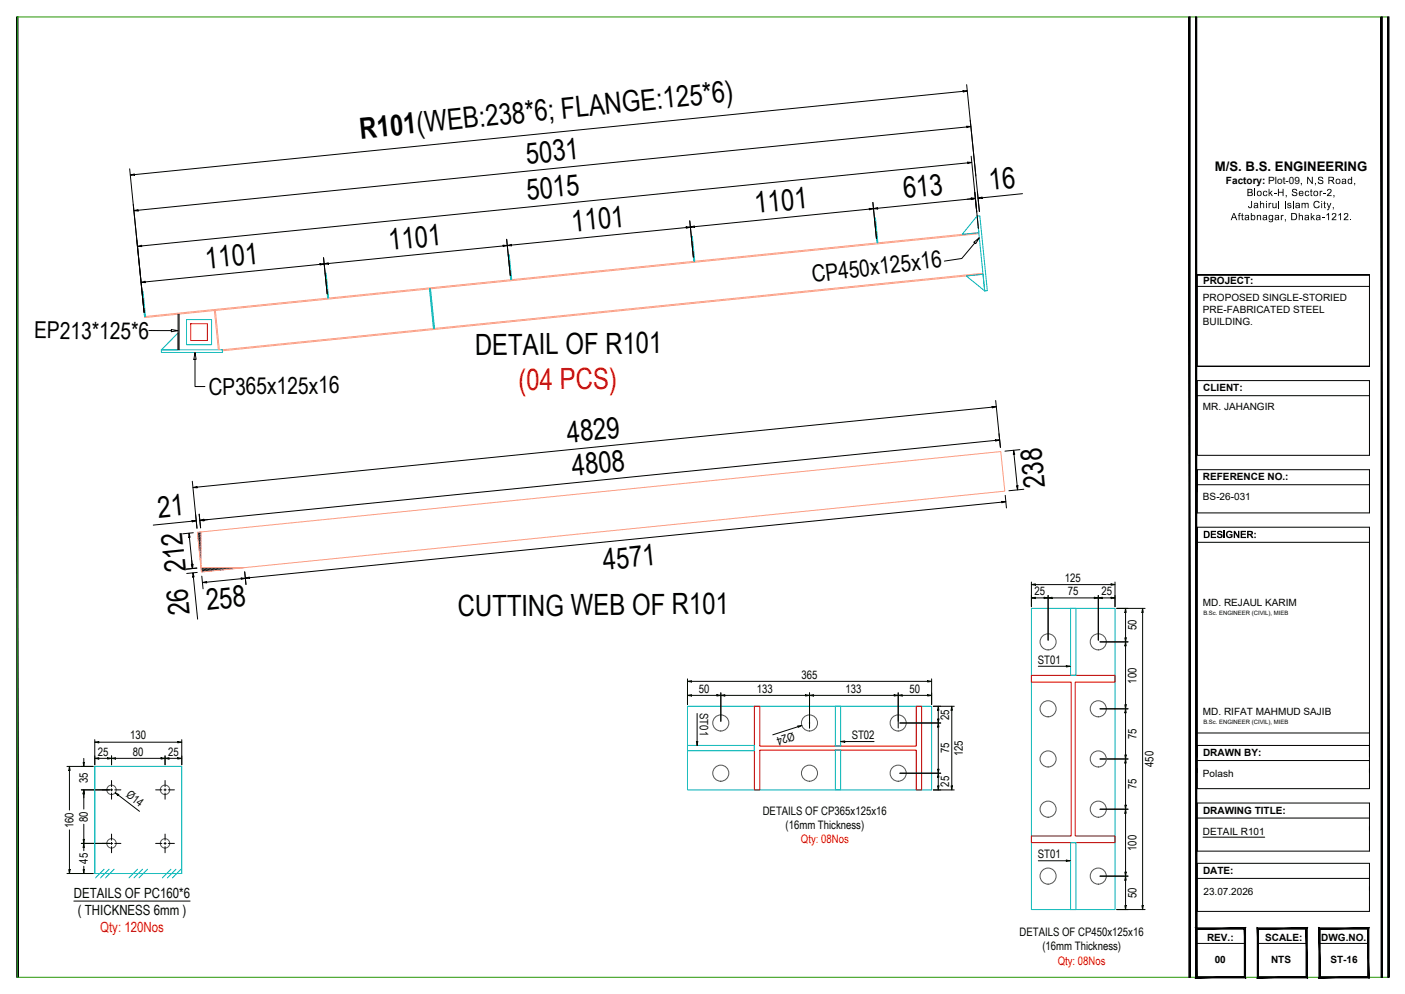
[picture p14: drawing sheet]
<svg xmlns="http://www.w3.org/2000/svg" width="420mm" height="297mm" viewBox="0 0 420 297" stroke-linecap="round" stroke-linejoin="round" font-family="sans-serif">
<defs><g id="words">
<g font-size="8.7">
<text x="107.8" y="41.5" transform="rotate(-6 107.8 41.5)">R101(WEB:238*6; FLANGE:125*6)</text>
<text x="157.6" y="49" transform="rotate(-6 157.6 49)">5031</text>
<text x="157.7" y="59.8" transform="rotate(-6 157.7 59.8)">5015</text>
<text x="270.3" y="59.3" transform="rotate(-6 270.3 59.3)">613</text>
<text x="296" y="56.7" transform="rotate(-6 296 56.7)">16</text>
<text x="226" y="63.8" transform="rotate(-6 226 63.8)">1101</text>
<text x="171.2" y="69.3" transform="rotate(-6 171.2 69.3)">1101</text>
<text x="116.5" y="74.8" transform="rotate(-6 116.5 74.8)">1101</text>
<text x="61.7" y="80.3" transform="rotate(-6 61.7 80.3)">1101</text>
<text x="142" y="106.1" transform="rotate(-1 142 106.1)">DETAIL OF R101</text>
<text x="169.8" y="132.3" transform="rotate(-6 169.8 132.3)">4829</text>
<text x="171.3" y="142.2" transform="rotate(-6 171.3 142.2)">4808</text>
<text x="312.5" y="145.5" transform="rotate(-96 312.5 145.5)">238</text>
<text x="47.4" y="154.7" transform="rotate(-6 47.4 154.7)">21</text>
<text x="55.6" y="170.7" transform="rotate(-96 55.6 170.7)">212</text>
<text x="180.6" y="170.3" transform="rotate(-6 180.6 170.3)">4571</text>
<text x="56.8" y="183.5" transform="rotate(-96 56.8 183.5)">26</text>
<text x="61.9" y="182.3" transform="rotate(-6 61.9 182.3)">258</text>
<text x="136.9" y="184.2" transform="rotate(-1 136.9 184.2)">CUTTING WEB OF R101</text>
<text x="358.6" y="188.2" transform="rotate(-6 358.6 188.2)">R102</text>
</g>
<text font-size="8.7" fill="#f00" x="155.1" y="116.5" transform="rotate(-1 155.1 116.5)">(04 PCS)</text>
<g font-size="7">
<text x="243" y="84.4" transform="rotate(-7 243 84.4)">CP450x125x16</text>
<text x="10.2" y="101.1" transform="rotate(1 10.2 101.1)">EP213*125*6</text>
<text x="62.4" y="118" transform="rotate(-1 62.4 118)">CP365x125x16</text>
</g>
<g font-size="4.2" fill="#000a00">
<text x="22.1" y="268.4">DETAILS OF PC160*6</text>
<text x="23.3" y="273.4">( THICKNESS 6mm )</text>
</g>
<text font-size="4.2" fill="#f00" x="30" y="278.5">Qty: 120Nos</text>
<text font-size="3.9" x="363.3" y="51.1">M/S. B.S. ENGINEERING</text>
<g font-size="3.5" fill="#000a00">
<text x="318.5" y="173.8">125</text>
<text x="309.4" y="177.8">25</text>
<text x="319.3" y="177.8">75</text>
<text x="329.4" y="177.8">25</text>
<text x="339.9" y="188.4" transform="rotate(-90 339.9 188.4)">50</text>
<text x="239.7" y="202.8">365</text>
<text x="310.3" y="198.3">ST01</text>
<text x="209" y="207">50</text>
<text x="226.4" y="207">133</text>
<text x="252.9" y="207">133</text>
<text x="272" y="207">50</text>
<text x="339.9" y="204.3" transform="rotate(-90 339.9 204.3)">100</text>
<text x="209.3" y="213.1" transform="rotate(90 209.3 213.1)">ST01</text>
<text x="283.9" y="215.1" transform="rotate(-90 283.9 215.1)">25</text>
<text x="38.9" y="220.9">130</text>
<text x="237.2" y="218.6" transform="rotate(162 237.2 218.6)">Ø24</text>
<text x="254.7" y="220.8">ST02</text>
<text x="339.9" y="220.9" transform="rotate(-90 339.9 220.9)">75</text>
<text x="29.3" y="225.8">25</text>
<text x="39.8" y="225.8">80</text>
<text x="50.3" y="225.8">25</text>
<text x="283.9" y="225.2" transform="rotate(-90 283.9 225.2)">75</text>
<text x="287.9" y="226" transform="rotate(-90 287.9 226)">125</text>
<text x="345" y="229.2" transform="rotate(-90 345 229.2)">450</text>
<text x="26.3" y="234.1" transform="rotate(-90 26.3 234.1)">35</text>
<text x="37.5" y="238" transform="rotate(37 37.5 238)">Ø14</text>
<text x="283.9" y="235.1" transform="rotate(-90 283.9 235.1)">25</text>
<text x="339.9" y="235.9" transform="rotate(-90 339.9 235.9)">75</text>
<text x="26.3" y="245.6" transform="rotate(-90 26.3 245.6)">80</text>
<text x="228.1" y="243.5">DETAILS OF CP365x125x16</text>
<text x="22" y="247.5" transform="rotate(-90 22 247.5)">160</text>
<text x="234.9" y="247.7">(16mm Thickness)</text>
<text x="310.3" y="256.4">ST01</text>
<text x="339.9" y="254.3" transform="rotate(-90 339.9 254.3)">100</text>
<text x="26.3" y="258.1" transform="rotate(-90 26.3 258.1)">45</text>
<text x="339.9" y="268.4" transform="rotate(-90 339.9 268.4)">50</text>
<text x="304.9" y="279.8">DETAILS OF CP450x125x16</text>
<text x="311.7" y="284">(16mm Thickness)</text>
</g>
<g font-size="3.5" fill="#f00">
<text x="239.5" y="251.9">Qty: 08Nos</text>
<text x="316.3" y="288.2">Qty: 08Nos</text>
</g>
<g font-size="3">
<text x="366.6" y="55">Factory: Plot-09</text>
<text x="372.8" y="58.6">Block-H, Sector-2,</text>
<text x="388.7" y="55">, N,S Road,</text>
<text x="368" y="65.8">Aftabnagar, Dhaka-1212.</text>
<text x="373.2" y="62.2">Jahirul Islam City,</text>
<text x="359.7" y="90">PROPOSED SINGLE-STORIED</text>
<text x="359.8" y="84.8">PROJECT:</text>
<text x="359.7" y="93.6">PRE-FABRICATED STEEL</text>
<text x="359.7" y="97.2">BUILDING.</text>
<text x="359.8" y="117">CLIENT:</text>
<text x="359.7" y="122.6">MR. JAHANGIR</text>
<text x="359.7" y="143.6">REFERENCE NO.:</text>
<text x="359.7" y="149.3">BS-26-031</text>
<text x="359.8" y="160.8">DESIGNER:</text>
<text x="359.7" y="181.2">MD. REJAUL KARIM</text>
<text x="359.7" y="213.7">MD. RIFAT MAHMUD SAJIB</text>
<text x="359.8" y="226">DRAWN BY:</text>
<text x="359.7" y="232.3">Polash</text>
<text x="359.8" y="243.2">DRAWING TITLE:</text>
<text x="359.7" y="249.5">DETAIL R101</text>
<text x="359.8" y="261.2">DATE:</text>
<text x="359.9" y="267.6">23.07.2026</text>
<text x="361" y="281.1">REV.:</text>
<text x="378.4" y="281.2">SCALE:</text>
<text x="395.1" y="281.2">DWG.NO.</text>
<text x="363.2" y="287.8">00</text>
<text x="380.1" y="287.9">NTS</text>
<text x="397.9" y="287.9">ST-16</text>
</g>
<g font-size="1.8">
<text x="359.9" y="183.9">B.Sc. ENGINEER (CIVIL), MIEB</text>
<text x="359.9" y="216.5">B.Sc. ENGINEER (CIVIL), MIEB</text>
</g>
</g></defs>
<!-- layer: Rafter -->
<path d="M292.7 69.5l-249.5 25.1v.3l249.5-25.1M64.1 92.8l1.2 11.7M64.4 92.8l1.2 11.7M293.9 81.7l-227.4 22.8M294 82l-227.5 22.8M60.1 159l239.2-24.1 1.2 11.9-227.5 22.8h-12.9zM60.1 159l-1.1 .1 1.2 11.8 12.8-1.3" fill="none" stroke="#ff9f7f" stroke-width=".3"/>
<!-- layer: Connection Plate -->
<g fill="none" stroke="#00b3b3" stroke-width=".3">
<path d="M292.2 64.6l.8-.1 2.3 22.4-.8 .1zM292.2 64.5l.5 5-5 .5zM55.8 95.5h7.5v7.5h-7.5zM289 82.5l5-.5 .5 4.9zM48.3 104.5h18.2v.8h-18.2zM308.4 181.8h25v90h-25zM205.6 211.1h73v25h-73zM28.3 229h26.1v32h-26.1zM31.1 259.8l-2.5 2.5M32.6 259.8l-2.5 2.5M34.1 259.8l-2.5 2.5M41.1 259.8l-2.5 2.5"/>
<path d="M42.6 259.8l-2.5 2.5M44.1 259.8l-2.5 2.5M51.1 259.8l-2.5 2.5M52.6 259.8l-2.5 2.5M54.1 259.8l-2.5 2.5"/>
</g>
<!-- layer: Stiffener -->
<path d="M53.3 99.5v5h-5zM128.4 86.3h.3l1.2 11.9h-.3zM320.1 181.8h1.6v20h-1.6zM249.8 211.1h1.6v11.9h-1.6zM205.6 222.8h20v1.6h-20zM249.8 224.2h1.6v11.9h-1.6zM320.1 251.8h1.6v20h-1.6z" fill="none" stroke="#008ab8" stroke-width=".3"/>
<!-- layer: Purlin Cleat -->
<path d="M152 76.1h.3l.7 7.5h-.3zM206.7 70.6h.3l.8 7.5h-.3zM261.5 65.1h.3l.7 7.5h-.3zM42.5 87.1h.3l.7 7.5h-.3zM97.2 81.6h.3l.8 7.5h-.3z" fill="none" stroke="#0cc" stroke-width=".3"/>
<!-- layer: Strut -->
<path d="M57 96.7h5v5.1h-5z" fill="none" stroke="#f00" stroke-width=".3"/>
<!-- layer: DIM -->
<g fill="none" stroke="#000" stroke-width=".3">
<path d="M288 27.3l-247.8 24.9M289.1 25.3l3.8 37.9M289.1 37.9l-247.8 24.9M38.8 50.4l4.3 43-1.1-10.9M289.2 59.5l1.2-.1-28 2.8M289.4 48.7l-247 24.8M290.4 46.7l2.2 21.6M305.8 57.9l-12.1 1.2M95.7 79l-52.3 5.3M96.8 77l1.1 10.8M150.5 73.5l-52.3 5.2M151.5 71.5l1.1 10.8"/>
<path d="M205.2 68l-52.2 5.2M206.3 66l1 10.8M260 62.5l-52.3 5.2M261 60.5l1.1 10.8M53.3 93.9v10.6M53.6 93.9v10.6M297.8 119.7l1.4 14M296.7 121.7l-237.8 23.9M297.7 131.6l-236.7 23.8 1.3-.1M303.2 135.8l1 9.3M305 134.4l-4.5 .4M57.4 155.8l-11.6 1.1"/>
<path d="M57.5 143.8l1.4 14M57.8 159.2l-3.1 .3M59.1 159.1v.1M59.6 153.7l.4 4M59.6 159l-.5 .6M60 159l-.9 1.1M60.1 159.4l-.9 1.1M60.1 159.9l-.9 1.1M299.6 150.1l-225 22.5M300.6 148l.4 3.8M306.2 146.2l-4.5 .4M56.6 160.6l.8 8-.1-1.2"/>
<path d="M57.8 172.4l1.3 12.6M58.9 169.8l-3.2 .3M59 171.1l-3.2 .3M60.1 160.4l-.8 1M60.1 160.9l-.8 .9M60.1 161.4l-.7 .9M60.1 161.9l-.7 .8M60.1 162.4l-.6 .8M60.1 162.9l-.6 .7M60.1 163.4l-.6 .7M60.1 163.9l-.5 .6M60.1 164.4l-.5 .6"/>
<path d="M60.1 164.9l-.4 .5M60.1 165.4l-.4 .5M60.1 165.9l-.3 .4M60.1 166.4l-.3 .4M60.1 166.9l-.2 .3M60.1 167.4l-.2 .3M60.1 167.9l-.2 .2M60.1 168.4l-.1 .2M60.1 168.9l-.1 .1M60.1 169.4h.1M60.3 169.6l-.2 .3M60.3 172.2l.4 3.8"/>
<path d="M60.7 169.6l-.5 .7M61.2 169.6l-1 1.2M61.6 169.6l-1.1 1.3M62 169.6l-1 1.2M62.4 169.6l-1 1.2M62.8 169.6l-.9 1.2M63.2 169.6l-.9 1.1M63.6 169.6l-.8 1.1M64 169.6l-.8 1M64.4 169.6l-.7 1M64.9 169.6l-.8 .9M65.3 169.6l-.7 .9"/>
<path d="M65.7 169.6l-.7 .8M66.1 169.6l-.7 .8M66.5 169.6l-.6 .8M66.9 169.6l-.5 .7M67.3 169.6l-.5 .7M67.7 169.6l-.5 .6M68.1 169.6l-.4 .6M68.5 169.6l-.4 .5M69 169.6l-.4 .5M69.4 169.6l-.4 .4M69.8 169.6l-.3 .4M70.2 169.6l-.3 .4"/>
<path d="M70.6 169.6l-.2 .3M71 169.6l-.2 .3M71.4 169.6l-.1 .2M71.8 169.6l-.1 .2M72.1 172.9l-10.3 1.1M72.2 169.6v.1M72.6 169.6v.1M73.2 170.9l.4 3.8"/>
</g>
<!-- layer: 0 -->
<g fill="none" stroke="#000" stroke-width=".3">
<path d="M288 27.1l1.3 .1-1.3 .3zM289.1 37.7l1.2 .1-1.2 .3zM39 52.3l1.2-.3v.4zM289.3 48.5h1.3l-1.2 .4zM290.4 59.2l1.3 .1-1.2 .3zM292.5 59.2l1.2-.3 .1 .4zM40 63l1.3-.4v.4zM41.1 73.6l1.2-.3 .1 .4zM95.7 78.8l1.2 .1-1.2 .3zM96.9 78.9l1.3-.4v.5zM150.4 73.3l1.3 .1-1.2 .3zM151.7 73.4l1.2-.4 .1 .5z"/>
<path d="M205.2 67.8l1.3 .1-1.3 .3zM206.5 67.9l1.2-.4v.5zM259.9 62.3l1.3 .1-1.2 .3zM261.2 62.4l1.2-.4 .1 .4zM291.3 72.4l1.5-1.3-1 1.7zM291.5 72.6l-3.9 4.6-5.2 .8M42.2 84.4l1.2-.4 .1 .5zM44.5 98.8h6.7M51.2 98.5l2 .3-2 .3zM58.3 105.4l.4 2h-.7zM58.3 107.4v8.1h3M296.7 121.5h1.2l-1.2 .4z"/>
<path d="M297.7 131.4l1.2 .1-1.2 .3zM303.1 134.6l.3 1.2h-.4zM56.5 159.3l.4 1.3h-.5zM57.4 155.5l1.3 .1-1.2 .4zM57.7 145.7l1.2-.3v.4zM59.8 155.5l1.2-.3v.4zM299.5 149.8l1.3 .1-1.2 .3zM304 145.2l.4-.1-.1 1.3zM57.2 168.7l.5-.1-.1 1.3zM57.7 171.2l.3 1.2-.4 .1zM60.6 174.1l1.2-.3v.4zM72.1 172.7l1.3 .1-1.2 .3z"/>
<path d="M73.4 172.8l1.2-.3v.4z"/>
</g>
<g fill="none" stroke="#545454" stroke-width=".3">
<circle cx="313.4" cy="191.8" r="2.4"/>
<circle cx="328.4" cy="191.8" r="2.4"/>
<circle cx="215.6" cy="216" r="2.4"/>
<circle cx="242.1" cy="216" r="2.4"/>
<circle cx="268.6" cy="216" r="2.4"/>
<circle cx="313.4" cy="211.8" r="2.4"/>
<circle cx="328.4" cy="211.8" r="2.4"/>
<circle cx="33.3" cy="236" r="1.41"/>
<circle cx="49.4" cy="236" r="1.41"/>
<circle cx="215.6" cy="231.1" r="2.4"/>
<circle cx="242.1" cy="231.1" r="2.4"/>
<circle cx="268.6" cy="231.1" r="2.4"/>
<circle cx="313.4" cy="226.8" r="2.4"/>
<circle cx="328.4" cy="226.8" r="2.4"/>
<circle cx="33.3" cy="252" r="1.41"/>
<circle cx="49.4" cy="252" r="1.41"/>
<circle cx="313.4" cy="241.8" r="2.4"/>
<circle cx="328.4" cy="241.8" r="2.4"/>
<circle cx="313.4" cy="261.8" r="2.4"/>
<circle cx="328.4" cy="261.8" r="2.4"/>
</g>
<!-- layer: 000 Steel Column -->
<path d="M225.6 211.1h1.6v11.9h46.8v-11.9h1.6v25h-1.6v-11.9h-46.8v11.9h-1.6zM308.4 201.8h25v2h-11.9v46h11.9v2h-25v-2h11.9v-46h-11.9z" fill="none" stroke="#a30000" stroke-width=".3"/>
<!-- layer: DIM STEEL -->
<g fill="none" stroke="#000a00" stroke-width=".3">
<path d="M308.4 173.9v7.4M309.6 178.7h2.6M309.6 174.7h22.7M313.4 177.9v13.4M314.6 178.7h12.6M328.4 177.9v13.4M329.6 178.7h2.7M333.4 173.9v7.4M329 191.8h8.3M333.9 181.8h8.5M336.6 183v7.6M336.6 193v17.6"/>
<path d="M341.7 183v87.6M205.6 202.9v7.7M206.8 207.8h7.6M206.8 203.6h70.6M215.6 207v8.5M216.8 207.8h24.1M238.7 217.2l-7.6 2.4M242 216.1h.2M242.1 207v10.6M243.3 207.8h24.1M268.6 207v10.6M269.1 216.1h12.2"/>
<path d="M269.8 207.8h7.6M278.6 202.9v7.7M279.1 211.1h6.3M280.6 212.2v2.6M280.6 217.3v12.6M284.6 212.2v22.7M329 211.8h8.3M336.6 213v12.6M20 229h7.9M20.8 230.2v11.9M24.3 236h8.6M25.1 226.6v1.2"/>
<path d="M25.1 237.2v4.6M28.3 221v7.5M29.5 226.6h2.7M29.5 221.8h23.6M33.3 236h.1M33.4 225.9v2.6M33.4 236v.1M34.5 226.6h13.7M35.4 237.6l6.3 4.9M49.4 225.9v2.6M50.5 226.6h2.6M54.4 221v7.5"/>
<path d="M269.1 231.1h12.2M279.1 236.1h6.3M280.6 232.2v2.7M329 226.8h8.3M336.6 228v12.6M20.8 248v11.8M24.3 252h8.6M25.1 246.3v4.5M25.1 253.2v1M25.1 258.9v.9M329 241.8h8.3M336.6 243v17.6"/>
<path d="M20 261h7.9M22.1 269.3h34.8M329 261.8h8.3M333.9 271.8h8.5M336.6 263v7.6"/>
</g>
<!-- layer: 0 -->
<g fill="none" stroke="#000a00" stroke-width=".3">
<path d="M308.4 178.7l1.2-.2v.4zM308.4 174.7l1.2-.2v.4zM312.2 178.5l1.2 .2-1.2 .2zM313.4 178.7l1.2-.2v.4zM327.2 178.5l1.2 .2-1.2 .2zM328.4 178.7l1.2-.2v.4zM332.3 178.5l1.1 .2-1.1 .2zM332.3 174.5l1.1 .2-1.1 .2zM310.5 199.1h8.4M318.9 198.9l1.2 .2-1.2 .2zM336.4 190.6h.4l-.2 1.2zM336.6 181.8l.2 1.2h-.4z"/>
<path d="M336.6 191.8l.2 1.2h-.4zM341.7 181.8l.2 1.2h-.4zM205.6 207.8l1.2-.2v.4zM205.6 203.6l1.2-.2v.4zM208.5 213.2v8.4M214.4 207.6l1.2 .2-1.2 .2zM215.6 207.8l1.2-.2v.4zM238.6 217l1.2-.2-1.1 .5zM240.9 207.6l1.2 .2-1.2 .2zM242.1 207.8l1.2-.2v.4zM267.4 207.6l1.2 .2-1.2 .2zM268.6 207.8l1.2-.2v.4z"/>
<path d="M277.4 207.6l1.2 .2-1.2 .2zM277.4 203.4l1.2 .2-1.2 .2zM280.4 214.8h.4l-.2 1.3zM280.6 211.1l.2 1.1h-.4zM280.6 216.1l.2 1.2h-.4zM284.6 211.1l.2 1.1h-.4zM336.4 210.6h.4l-.2 1.2zM336.6 211.8l.2 1.2h-.4zM20.8 229l.2 1.2h-.4zM24.9 227.8h.4l-.2 1.2zM25.1 236l.2 1.2h-.4zM28.3 226.6l1.2-.2v.4z"/>
<path d="M28.3 221.8l1.2-.2v.4zM32.2 226.4l1.2 .2-1.2 .2zM33.4 226.6l1.1-.2v.4zM34.5 236.9l1 .6-.2 .3zM48.2 226.4l1.2 .2-1.2 .2zM49.4 226.6l1.1-.2v.4zM53.1 226.4l1.3 .2-1.3 .2zM53.1 221.6l1.3 .2-1.3 .2zM208.3 221.6h.4l-.2 1.2zM251.4 221.6l1.2-.2v.4zM252.6 221.6h8.8M280.4 229.9h.4l-.2 1.2z"/>
<path d="M280.4 234.9h.4l-.2 1.2zM280.6 231.1l.2 1.1h-.4zM284.4 234.9h.4l-.2 1.2zM336.4 225.6h.4l-.2 1.2zM336.6 226.8l.2 1.2h-.4zM20.6 259.8h.4l-.2 1.2zM24.9 250.8h.4l-.2 1.2zM24.9 259.8h.4l-.2 1.2zM25.1 252l.2 1.2h-.4zM310.5 257.2h8.4M318.9 257l1.2 .2-1.2 .2zM336.4 240.6h.4l-.2 1.2z"/>
<path d="M336.6 241.8l.2 1.2h-.4zM336.4 260.6h.4l-.2 1.2zM336.4 270.6h.4l-.2 1.2zM336.6 261.8l.2 1.2h-.4zM341.5 270.6h.4l-.2 1.2z"/>
</g>
<!-- layer: CLEAT -->
<path d="M54.4 229h-26.1v32" fill="none" stroke="#0ff" stroke-width=".3"/>
<!-- layer: Center line -->
<g fill="none" stroke="#000" stroke-width=".3">
<path d="M30.5 236h1.9M33 236h.7M33.4 233.2v1.9M33.4 235.7v.7M33.4 237v1.8M34.3 236h1.9M46.5 236h1.9M49 236h.7M49.4 233.2v1.9M49.4 235.7v.7M49.4 237v1.8M50.3 236h1.9"/>
<path d="M30.5 252h1.9M33 252h.7M33.4 249.2v1.9M33.4 251.7v.7M33.4 253v1.8M34.3 252h1.9M46.5 252h1.9M49 252h.7M49.4 249.2v1.9M49.4 251.7v.7M49.4 253v1.8M50.3 252h1.9"/>
</g>
<!-- layer: Template -->
<g fill="#000" stroke="#000" stroke-width=".3">
<path d="M5 5.1v286.9h.4zM5 5.1h.4v286.9z"/>
<path d="M355.5 5.1v286.9h.4zM355.5 5.1h.4v286.9z"/>
<path d="M357.5 5.1v286.9h.4zM357.5 5.1h.4v286.9z"/>
<path d="M357.9 291.9l-.4 .3 14.6-.3zM357.5 292.2l14.6-.3 .4 .3zM372.1 277.7v14.2l.4 .3zM372.1 277.7l.4-.4v14.9zM357.9 277.7h14.2l.4-.4zM357.5 277.3h15l-14.6 .4zM357.5 277.3l.4 14.6v-14.2zM357.5 277.3l.4 14.6-.4 .3z"/>
<path d="M376.3 291.9l-.3 .3 14.6-.3zM376 292.2l14.6-.3 .3 .3zM390.6 277.7v14.2l.3 .3zM390.6 277.7l.3-.4v14.9zM376.3 277.7h14.3l.3-.4zM376 277.3h14.9l-14.6 .4zM376 277.3l.3 14.6v-14.2zM376 277.3l.3 14.6-.3 .3z"/>
<path d="M394.8 291.9l-.4 .3 14.6-.3zM394.4 292.2l14.6-.3 .4 .3zM409 277.7v14.2l.4 .3zM409 277.7l.4-.4v14.9zM394.8 277.7h14.2l.4-.4zM394.4 277.3h15l-14.6 .4zM394.4 277.3l.4 14.6v-14.2zM394.4 277.3l.4 14.6-.4 .3z"/>
<path d="M413 5.1v286.9h.4zM413 5.1h.4v286.9z"/>
<path d="M415 5.1v286.9h.4zM415 5.1h.4v286.9z"/>
</g>
<path d="M5.2 5.1h410v286.9h-410z" fill="none" stroke="#259500" stroke-width=".3"/>
<g fill="none" stroke="#000" stroke-width=".3">
<path d="M358.1 82.2h51.4h-51.4v27.3M358.1 85.6h51.4M409.5 82.2v27.3M358.1 113.7h51.4v22.4h-51.4zM358.1 118.2h51.4M409.5 109.5h-51.4h51.4M358.1 157.6v78.1h51.4v-12.9h-51.4M358.1 140.4v12.9h51.4v-12.9h-51.4v6.6M358.1 144.9h51.4M358.1 164.2v-6.6h51.4v68.6M358.1 162.1h51.4M358.1 219h51.4"/>
<path d="M358.1 240h51.4v14.3h-51.4zM358.1 227.3h51.4M409.5 229.7v1.2M358.1 258h51.4v14.4h-51.4zM358.1 244.5h51.4M359.7 250.2h18.5M358.1 262.5h51.4M357.7 281.9h14.6M376.2 281.9h14.5M394.6 281.9h14.6"/>
</g>
<g fill="#000">
<path d="M375.1 159.2h.4v.4h-.4zM375.1 160.4h.4v.4h-.4z"/>
<path d="M372.9 158.6l1.3 .1 .4 .2 .1 .6-.6 .3 .8 1h-.5l-.9-.9h-.1v.9h-.5zM373.4 159v.5l.8-.1-.1-.4z"/>
</g>
<!-- layer: 0 -->
<path d="M397 56.6l.7-.2 .4 .3v.7l-.9 .9h1v.3h-1.4l1.1-1.5-.3-.5-.3 .1-.2 .4h-.2zM398.8 58.3h.3l-.3 .7zM405 54.7h.3l-.3 .7zM396.7 60.6h.3l.4 1.3 .5-1.3h.2l-.6 1.8-.4 .4-.3-.3h.4l.1-.3zM398.6 61.9h.3l-.3 .7zM402 63.8l.7-.1 .5 .3v.5l-1 1h1v.3h-1.4l1.1-1.5-.3-.4-.8 .4zM403.8 65.5h.3v.3h-.3z" fill="#000"/>
<use href="#words"/>
</svg>
